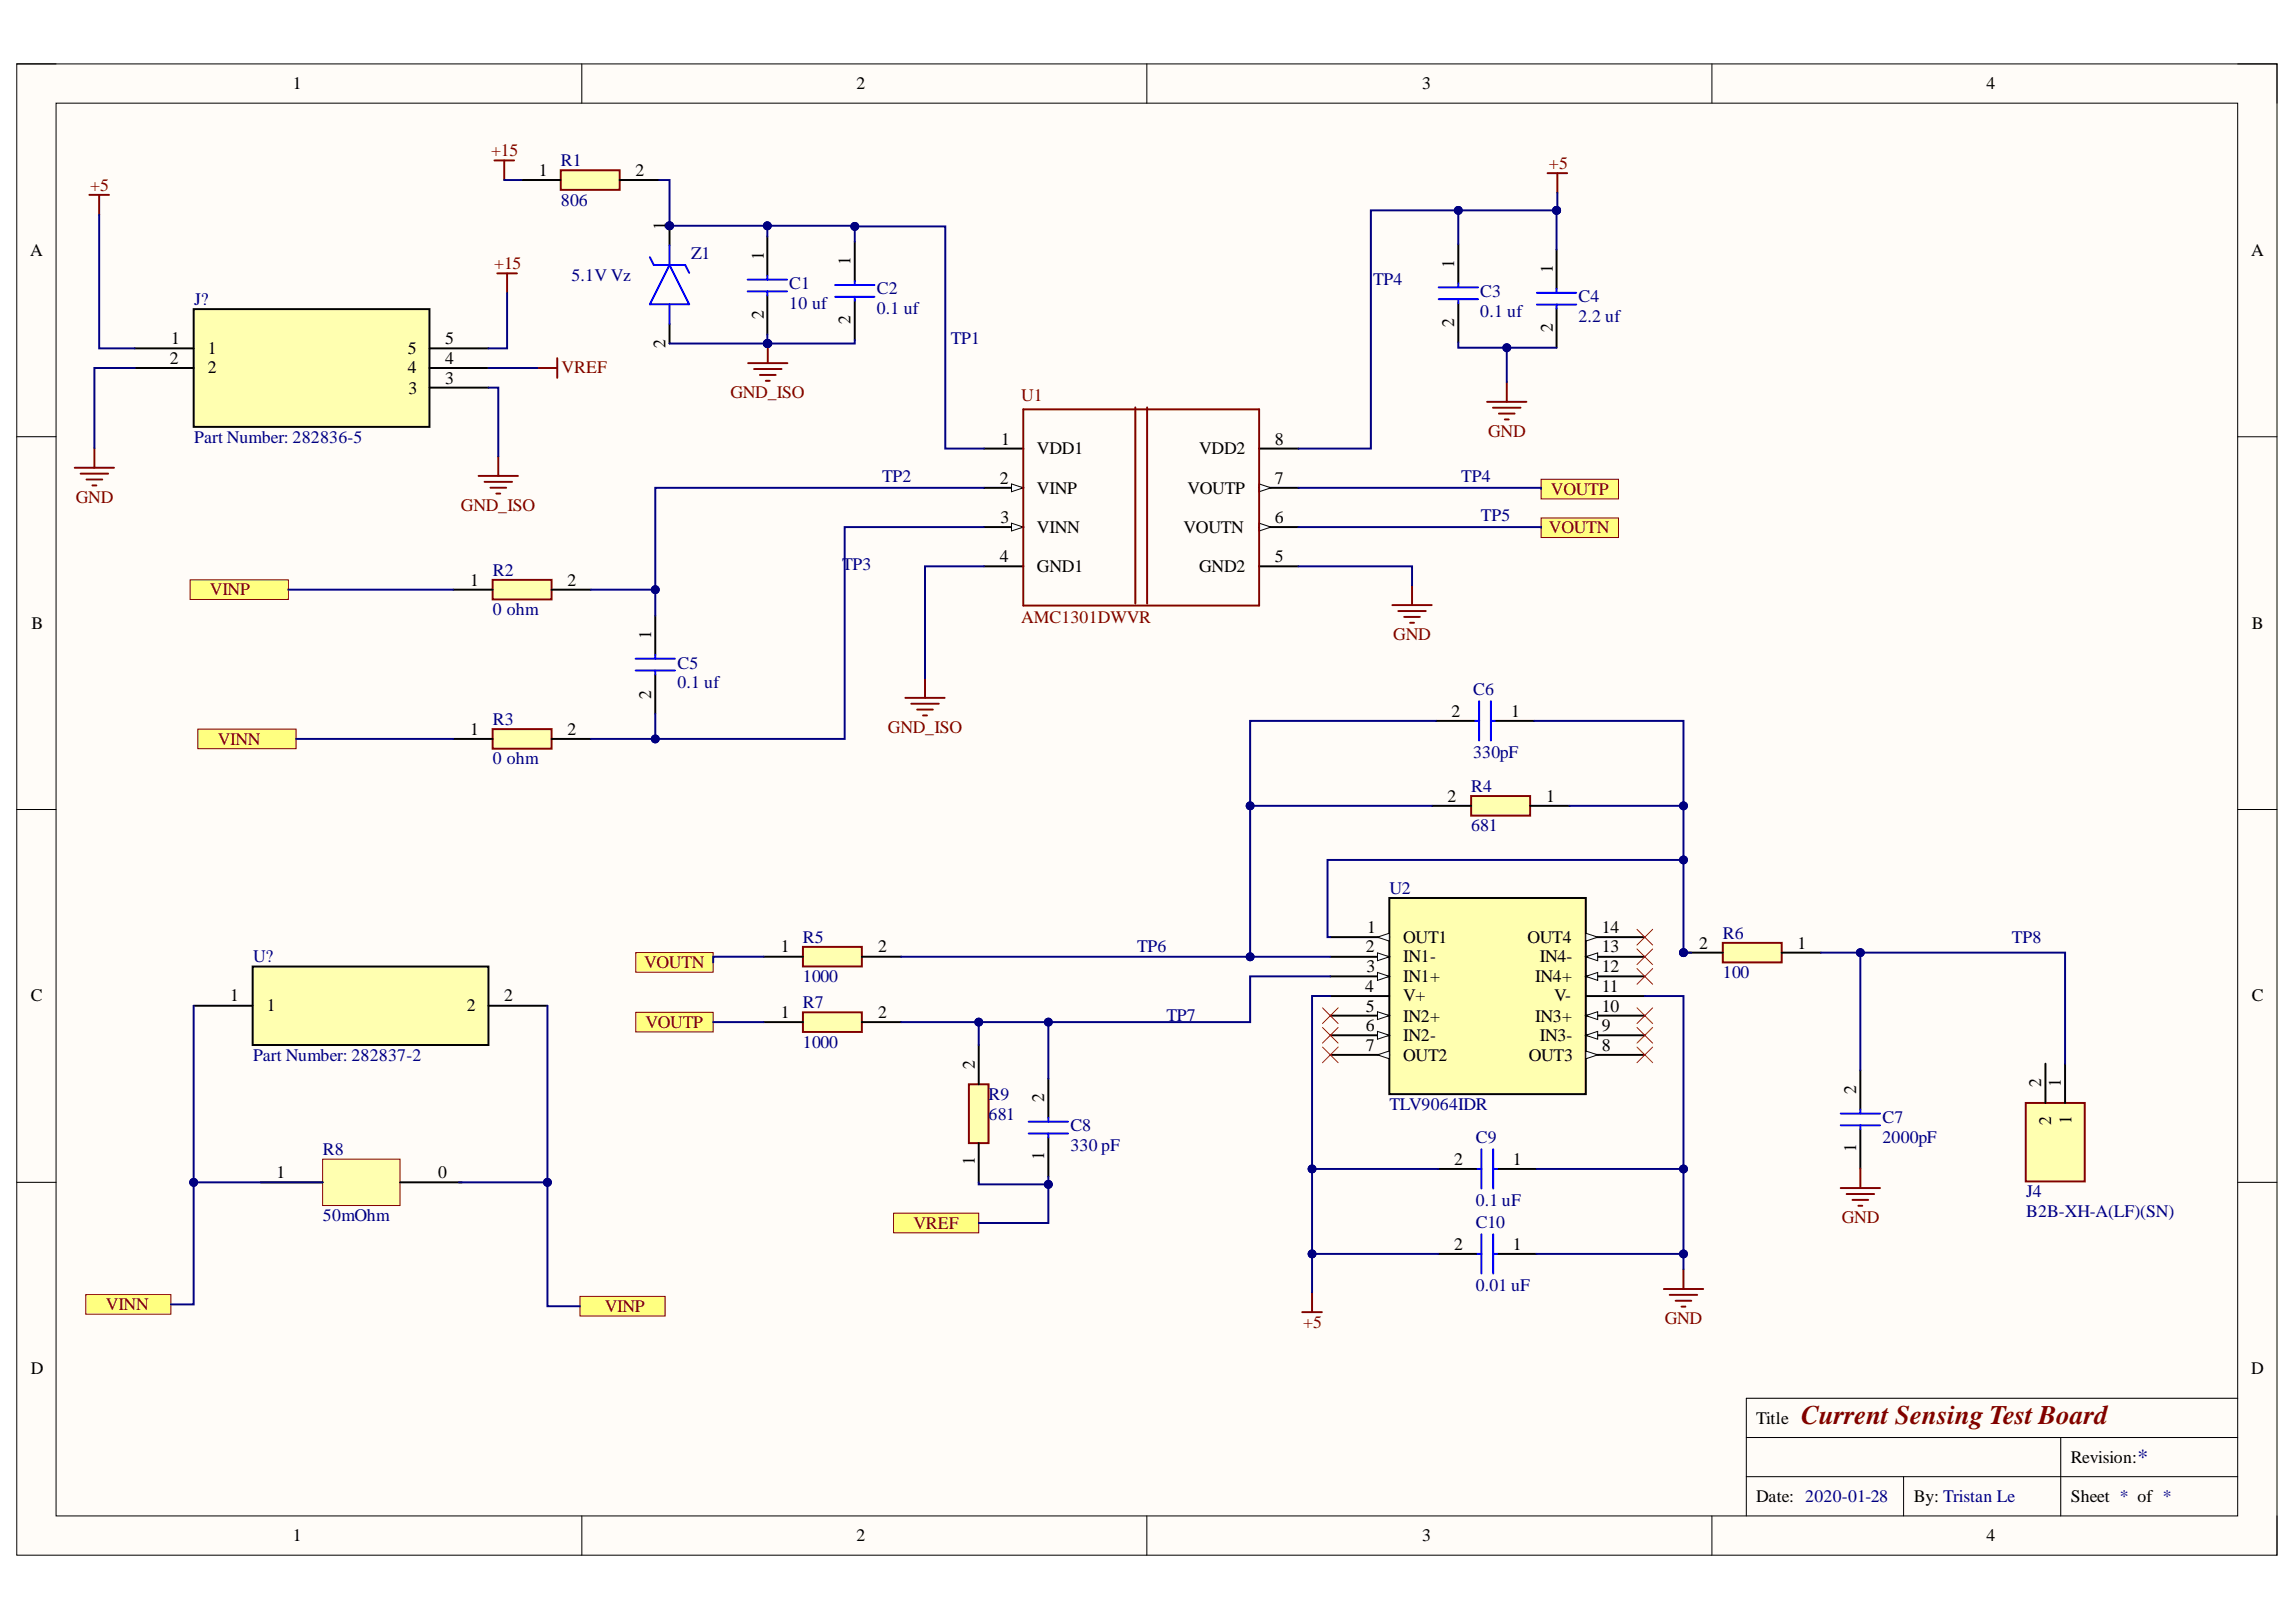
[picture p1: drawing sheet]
<svg xmlns="http://www.w3.org/2000/svg" width="297mm" height="210mm" viewBox="0 0 297 210" stroke-linecap="round" stroke-linejoin="round" font-family="sans-serif">
<defs><g id="words">
<text font-size="3.5" fill="#800000" x="233" y="184.3">Current Sensing Test Board</text>
<text font-size="2.8" fill="#000080" x="276.5" y="189.5">*</text>
<g font-size="2.3">
<text x="37.9" y="11.6">1</text>
<text x="110.8" y="11.6">2</text>
<text x="184" y="11.6">3</text>
<text x="257" y="11.6">4</text>
<text x="69.7" y="22.8">1</text>
<text x="82.2" y="22.8">2</text>
<text x="86.1" y="29.7" transform="rotate(-90 86.1 29.7)">1</text>
<text x="3.9" y="33.1">A</text>
<text x="98.8" y="33.6" transform="rotate(-90 98.8 33.6)">1</text>
<text x="110" y="34.3" transform="rotate(-90 110 34.3)">1</text>
<text x="188.1" y="34.6" transform="rotate(-90 188.1 34.6)">1</text>
<text x="200.9" y="35.3" transform="rotate(-90 200.9 35.3)">1</text>
<text x="291.2" y="33.1">A</text>
<text x="98.8" y="41.3" transform="rotate(-90 98.8 41.3)">2</text>
<text x="110" y="42" transform="rotate(-90 110 42)">2</text>
<text x="22" y="47.1">2</text>
<text x="22.2" y="44.5">1</text>
<text x="26.9" y="45.8">1</text>
<text x="52.8" y="45.8">5</text>
<text x="57.6" y="47.1">4</text>
<text x="57.6" y="44.5">5</text>
<text x="86.1" y="45" transform="rotate(-90 86.1 45)">2</text>
<text x="188.1" y="42.3" transform="rotate(-90 188.1 42.3)">2</text>
<text x="200.9" y="43" transform="rotate(-90 200.9 43)">2</text>
<text x="26.9" y="48.3">2</text>
<text x="52.8" y="48.3">4</text>
<text x="52.9" y="50.9">3</text>
<text x="57.6" y="49.7">3</text>
<text x="129.5" y="57.5">1</text>
<text x="134.2" y="58.8">VDD1</text>
<text x="155.1" y="58.8">VDD2</text>
<text x="164.9" y="57.5">8</text>
<text x="129.3" y="62.6">2</text>
<text x="134.2" y="63.9">VINP</text>
<text x="153.6" y="63.9">VOUTP</text>
<text x="164.9" y="62.6">7</text>
<text x="129.4" y="67.7">3</text>
<text x="134.2" y="68.9">VINN</text>
<text x="153.1" y="68.9">VOUTN</text>
<text x="164.9" y="67.7">6</text>
<text x="60.8" y="75.8">1</text>
<text x="73.4" y="75.8">2</text>
<text x="129.3" y="72.7">4</text>
<text x="134.2" y="74">GND1</text>
<text x="155.1" y="74">GND2</text>
<text x="164.9" y="72.7">5</text>
<text x="4.1" y="81.4">B</text>
<text x="84.3" y="82.7" transform="rotate(-90 84.3 82.7)">1</text>
<text x="291.3" y="81.4">B</text>
<text x="60.8" y="95.1">1</text>
<text x="73.4" y="95.1">2</text>
<text x="84.3" y="90.4" transform="rotate(-90 84.3 90.4)">2</text>
<text x="187.8" y="92.8">2</text>
<text x="195.5" y="92.8">1</text>
<text x="187.3" y="103.7">2</text>
<text x="200.1" y="103.7">1</text>
<text x="101" y="123.3">1</text>
<text x="113.6" y="123.3">2</text>
<text x="176.7" y="123.3">2</text>
<text x="176.8" y="125.8">3</text>
<text x="176.9" y="120.7">1</text>
<text x="181.5" y="122">OUT1</text>
<text x="181.5" y="124.5">IN1-</text>
<text x="197.6" y="122">OUT4</text>
<text x="199.2" y="124.5">IN4-</text>
<text x="207.2" y="125.8">12</text>
<text x="207.2" y="123.3">13</text>
<text x="207.2" y="120.7">14</text>
<text x="219.8" y="122.8">2</text>
<text x="232.5" y="122.8">1</text>
<text x="4" y="129.6">C</text>
<text x="29.8" y="129.6">1</text>
<text x="34.5" y="130.9">1</text>
<text x="60.4" y="130.9">2</text>
<text x="65.2" y="129.6">2</text>
<text x="101" y="131.7">1</text>
<text x="113.6" y="131.7">2</text>
<text x="176.6" y="128.3">4</text>
<text x="176.7" y="130.9">5</text>
<text x="181.5" y="127.1">IN1+</text>
<text x="181.5" y="129.6">V+</text>
<text x="198.6" y="127.1">IN4+</text>
<text x="201.1" y="129.6">V-</text>
<text x="207.2" y="130.9">10</text>
<text x="207.2" y="128.3">11</text>
<text x="291.3" y="129.6">C</text>
<text x="176.7" y="133.5">6</text>
<text x="176.7" y="136">7</text>
<text x="181.5" y="132.2">IN2+</text>
<text x="181.5" y="134.7">IN2-</text>
<text x="181.5" y="137.3">OUT2</text>
<text x="197.8" y="137.3">OUT3</text>
<text x="198.6" y="132.2">IN3+</text>
<text x="199.2" y="134.7">IN3-</text>
<text x="207.2" y="136">8</text>
<text x="207.2" y="133.5">9</text>
<text x="126.1" y="138.3" transform="rotate(-90 126.1 138.3)">2</text>
<text x="135.1" y="142.6" transform="rotate(-90 135.1 142.6)">2</text>
<text x="240.1" y="141.6" transform="rotate(-90 240.1 141.6)">2</text>
<text x="264.1" y="140.7" transform="rotate(-90 264.1 140.7)">2</text>
<text x="266.6" y="140.7" transform="rotate(-90 266.6 140.7)">1</text>
<text x="240.1" y="149" transform="rotate(-90 240.1 149)">1</text>
<text x="265.4" y="145.6" transform="rotate(-90 265.4 145.6)">2</text>
<text x="268" y="145.4" transform="rotate(-90 268 145.4)">1</text>
<text x="35.8" y="152.5">1</text>
<text x="56.7" y="152.5">0</text>
<text x="126.1" y="150.8" transform="rotate(-90 126.1 150.8)">1</text>
<text x="135.1" y="150.1" transform="rotate(-90 135.1 150.1)">1</text>
<text x="188.1" y="150.7">2</text>
<text x="195.7" y="150.7">1</text>
<text x="188.1" y="161.7">2</text>
<text x="195.7" y="161.7">1</text>
<text x="4" y="177.8">D</text>
<text x="291.2" y="177.8">D</text>
<text x="227.2" y="184.3">Title</text>
<text x="267.9" y="189.3">Revision:</text>
<text x="227.2" y="194.4">Date: 2020-01-28</text>
<text x="247.6" y="194.4">By: Tristan Le</text>
<text x="267.9" y="194.4">Sheet * of *</text>
<text x="37.9" y="199.5">1</text>
<text x="110.8" y="199.5">2</text>
<text x="184" y="199.5">3</text>
<text x="257" y="199.5">4</text>
</g>
<g font-size="2.3" fill="#800000">
<text x="63.5" y="20.2">+15</text>
<text x="200.4" y="21.9">+5</text>
<text x="11.7" y="24.7">+5</text>
<text x="63.9" y="34.8">+15</text>
<text x="72.7" y="48.3">VREF</text>
<text x="94.5" y="51.5">GND_ISO</text>
<text x="132.1" y="52">U1</text>
<text x="192.5" y="56.5">GND</text>
<text x="9.8" y="65.1">GND</text>
<text x="200.6" y="64">VOUTP</text>
<text x="59.6" y="66.2">GND_ISO</text>
<text x="200.4" y="69">VOUTN</text>
<text x="27.2" y="77">VINP</text>
<text x="132.1" y="80.6">AMC1301DWVR</text>
<text x="180.3" y="82.9">GND</text>
<text x="114.9" y="94.9">GND_ISO</text>
<text x="28.2" y="96.4">VINN</text>
<text x="83.3" y="125.3">VOUTN</text>
<text x="83.5" y="133">VOUTP</text>
<text x="118.2" y="159">VREF</text>
<text x="238.3" y="158.3">GND</text>
<text x="13.7" y="169.6">VINN</text>
<text x="78.2" y="169.8">VINP</text>
<text x="168.6" y="171.8">+5</text>
<text x="215.4" y="171.3">GND</text>
</g>
<g font-size="2.3" fill="#000080">
<text x="72.6" y="21.5">R1</text>
<text x="72.6" y="26.6">806</text>
<text x="89.4" y="33.5">Z1</text>
<text x="25.1" y="39.5">J?</text>
<text x="73.9" y="36.3">5.1V Vz</text>
<text x="102.1" y="37.4">C1</text>
<text x="102.1" y="40">10 uf</text>
<text x="113.4" y="38.1">C2</text>
<text x="113.4" y="40.6">0.1 uf</text>
<text x="177.6" y="36.9">TP4</text>
<text x="191.5" y="38.4">C3</text>
<text x="191.5" y="41">0.1 uf</text>
<text x="204.2" y="39.1">C4</text>
<text x="204.2" y="41.7">2.2 uf</text>
<text x="123" y="44.5">TP1</text>
<text x="25.1" y="57.3">Part Number: 282836-5</text>
<text x="114.1" y="62.3">TP2</text>
<text x="189.1" y="62.3">TP4</text>
<text x="191.6" y="67.4">TP5</text>
<text x="63.8" y="74.5">R2</text>
<text x="109" y="73.8">TP3</text>
<text x="63.8" y="79.6">0 ohm</text>
<text x="87.6" y="86.5">C5</text>
<text x="87.6" y="89">0.1 uf</text>
<text x="190.6" y="90">C6</text>
<text x="63.8" y="93.9">R3</text>
<text x="63.8" y="98.9">0 ohm</text>
<text x="190.6" y="98.1">330pF</text>
<text x="190.3" y="102.5">R4</text>
<text x="190.3" y="107.5">681</text>
<text x="179.8" y="115.7">U2</text>
<text x="32.7" y="124.5">U?</text>
<text x="103.9" y="122">R5</text>
<text x="147.1" y="123.3">TP6</text>
<text x="222.9" y="121.5">R6</text>
<text x="260.3" y="122">TP8</text>
<text x="103.9" y="127.1">1000</text>
<text x="103.9" y="130.4">R7</text>
<text x="222.9" y="126.6">100</text>
<text x="32.7" y="137.3">Part Number: 282837-2</text>
<text x="103.9" y="135.6">1000</text>
<text x="150.9" y="132.1">TP7</text>
<text x="127.9" y="142.4">R9</text>
<text x="179.8" y="143.6">TLV9064IDR</text>
<text x="41.8" y="149.4">R8</text>
<text x="127.9" y="144.9">681</text>
<text x="138.5" y="146.4">C8</text>
<text x="138.5" y="148.9">330 pF</text>
<text x="190.9" y="147.9">C9</text>
<text x="243.5" y="145.3">C7</text>
<text x="243.5" y="147.9">2000pF</text>
<text x="262.1" y="154.9">J4</text>
<text x="41.8" y="158">50mOhm</text>
<text x="190.9" y="156">0.1 uF</text>
<text x="190.9" y="158.9">C10</text>
<text x="262.1" y="157.5">B2B-XH-A(LF)(SN)</text>
<text x="190.9" y="167.1">0.01 uF</text>
</g>
</g></defs>
<path d="M2.2 8.3h292.4v193h-292.4z" fill-rule="evenodd" fill="#fffcf8"/>
<path d="M2.2 8.3h292.4v193h-292.4z" fill="none" stroke="#000" stroke-width=".13"/>
<path d="M7.3 13.4h282.2v182.8h-282.2z" fill-rule="evenodd" fill="#fffcf8"/>
<g fill="none" stroke="#000" stroke-width=".13">
<path d="M2.2 8.3h5.1M7.3 13.4h282.2v182.8h-282.2zM75.3 8.3v5M148.4 8.3v5M221.5 8.3v5.1M289.5 8.3h5.1v5.1M2.2 56.5h5.1M289.5 56.5h5.1M2.2 104.8h5.1M289.5 104.8h5.1M2.2 153h5.1M289.5 153h5.1"/>
<path d="M75.3 196.2v5.1M148.4 196.2v5.1M221.5 196.2v5.1M225.9 186h63.6M225.9 191.1h63.6M246.3 191.1v5.1M266.6 186v10.2M289.5 180.9h-63.6v15.3M294.6 196.2v5.1"/>
</g>
<path d="M200.2 22.4h2.5M201.5 22.4v2.6" fill="none" stroke="#800000" stroke-width=".25"/>
<circle cx="86.6" cy="29.2" r=".51" fill="#000080"/>
<circle cx="86.6" cy="29.2" r=".51" fill="none" stroke="#000080" stroke-width=".13"/>
<path d="M86.6 29.2v2.6" fill="none" stroke="#000" stroke-width=".25"/>
<circle cx="86.6" cy="29.2" r=".51" fill="#000080"/>
<circle cx="86.6" cy="29.2" r=".51" fill="none" stroke="#000080" stroke-width=".13"/>
<path d="M86.6 41.9v2.6" fill="none" stroke="#000" stroke-width=".25"/>
<path d="M84.1 33.3l.5 1h4l.6 1M86.6 34.3l2.6 5.1h-5.1zM86.6 31.8v2.5M86.6 39.4v2.5" fill="none" stroke="#00f" stroke-width=".25"/>
<g fill="none" stroke="#800000" stroke-width=".25">
<path d="M96.8 47h5.1M97.6 47.8h3.5M98.3 48.5h2M99.1 49.3h.5M99.3 44.5v2.5M180.1 78.3h5.1M180.9 79.1h3.6M181.7 79.8h2M182.7 75.8v2.5M117.1 90.3h5.1M117.9 91.1h3.6M118.7 91.8h2"/>
<path d="M119.4 92.6h.5M119.7 87.8v2.5M182.4 80.6h.5"/>
</g>
<circle cx="99.3" cy="44.5" r=".51" fill="#000080"/>
<circle cx="99.3" cy="44.5" r=".51" fill="none" stroke="#000080" stroke-width=".13"/>
<path d="M24.6 75h12.7v2.6h-12.7z" fill-rule="evenodd" fill="#ffff80"/>
<path d="M24.6 75h12.7v2.6h-12.7z" fill="none" stroke="#800000" stroke-width=".13"/>
<path d="M25.6 94.4h12.7v2.5h-12.7z" fill-rule="evenodd" fill="#ffff80"/>
<path d="M25.6 94.4h12.7v2.5h-12.7z" fill="none" stroke="#800000" stroke-width=".13"/>
<path d="M63.7 94.4h7.7v2.5h-7.7z" fill-rule="evenodd" fill="#ffffb0"/>
<path d="M63.7 94.4h7.7v2.5h-7.7z" fill="none" stroke="#800000" stroke-width=".25"/>
<path d="M58.6 95.6h5.1M71.4 95.6h5" fill="none" stroke="#000" stroke-width=".25"/>
<path d="M63.7 75h7.7v2.6h-7.7z" fill-rule="evenodd" fill="#ffffb0"/>
<path d="M192.4 52h5.1M193.1 52.8h3.6M193.9 53.5h2M194.7 54.3h.5M194.9 49.5v2.5M63.7 75h7.7v2.6h-7.7z" fill="none" stroke="#800000" stroke-width=".25"/>
<path d="M58.6 76.3h5.1M71.4 76.3h5" fill="none" stroke="#000" stroke-width=".25"/>
<path d="M75 167.8h11v2.5h-11z" fill-rule="evenodd" fill="#ffff80"/>
<path d="M75 167.8h11v2.5h-11z" fill="none" stroke="#800000" stroke-width=".13"/>
<path d="M11.1 167.5h11v2.6h-11z" fill-rule="evenodd" fill="#ffff80"/>
<path d="M11.1 167.5h11v2.6h-11z" fill="none" stroke="#800000" stroke-width=".13"/>
<path d="M110.6 31.3v5.1M110.6 38.9v5.1M188.7 31.6v5.1M188.7 39.2v5.1M201.4 32.3v5.1M201.4 39.9v5.1M127.3 58.1h5.1M127.3 63.1h5.1" fill="none" stroke="#000" stroke-width=".25"/>
<path d="M108 36.9h5.1M108 38.4h5.1M110.6 36.4v.5M110.6 38.4v.5M186.1 37.2h5.1M186.1 38.7h5.1M188.7 36.7v.5M188.7 38.7v.5M198.8 37.9h5.1M198.8 39.4h5.1M201.4 37.4v.5M201.4 39.4v.5" fill="none" stroke="#00f" stroke-width=".25"/>
<path d="M130.9 62.6l1.5 .5-1.5 .5z" fill="#f8fcff"/>
<path d="M130.9 62.6l1.5 .5-1.5 .5z" fill="none" stroke="#000" stroke-width=".13"/>
<path d="M127.3 68.2h5.1" fill="none" stroke="#000" stroke-width=".25"/>
<path d="M130.9 67.7l1.5 .5-1.5 .5z" fill="#f8fcff"/>
<path d="M130.9 67.7l1.5 .5-1.5 .5z" fill="none" stroke="#000" stroke-width=".13"/>
<path d="M127.3 73.3h5.1M162.9 73.3h5.1M162.9 68.2h5.1" fill="none" stroke="#000" stroke-width=".25"/>
<path d="M162.9 67.7l1.5 .5-1.5 .5z" fill="#f8fcff"/>
<path d="M162.9 67.7l1.5 .5-1.5 .5z" fill="none" stroke="#000" stroke-width=".13"/>
<path d="M162.9 63.1h5.1" fill="none" stroke="#000" stroke-width=".25"/>
<path d="M162.9 62.6l1.5 .5-1.5 .5z" fill="#f8fcff"/>
<path d="M162.9 62.6l1.5 .5-1.5 .5z" fill="none" stroke="#000" stroke-width=".13"/>
<path d="M162.9 58.1h5.1" fill="none" stroke="#000" stroke-width=".25"/>
<path d="M11.6 25.2h2.5M12.8 25.2v2.6M64.3 35.4h2.6M65.6 35.4v2.5M12.2 58v2.5M132.4 53h30.5v25.4h-30.5zM146.9 52.7v25.4M148.4 52.7v25.4M9.7 60.5h5.1M10.4 61.3h3.6M11.2 62.1h2M12 62.8h.5" fill="none" stroke="#800000" stroke-width=".25"/>
<path d="M179.7 116.2h25.5v25.4h-25.5z" fill-rule="evenodd" fill="#ffffb0"/>
<path d="M179.7 116.2h25.5v25.4h-25.5zM172.1 121.3h7.6" fill="none" stroke="#000" stroke-width=".25"/>
<path d="M178.2 121.3l1.5-.5v1z" fill="#f8fcff"/>
<path d="M178.2 121.3l1.5-.5v1z" fill="none" stroke="#000" stroke-width=".13"/>
<path d="M172.1 123.8h7.6" fill="none" stroke="#000" stroke-width=".25"/>
<path d="M178.2 123.3l1.5 .5-1.5 .5z" fill="#f8fcff"/>
<path d="M178.2 123.3l1.5 .5-1.5 .5z" fill="none" stroke="#000" stroke-width=".13"/>
<path d="M172.1 126.4h7.6" fill="none" stroke="#000" stroke-width=".25"/>
<path d="M178.2 125.8l1.5 .6-1.5 .5z" fill="#f8fcff"/>
<path d="M178.2 125.8l1.5 .6-1.5 .5z" fill="none" stroke="#000" stroke-width=".13"/>
<path d="M172.1 128.9h7.6M172.1 131.4h7.6" fill="none" stroke="#000" stroke-width=".25"/>
<path d="M178.2 130.9l1.5 .5-1.5 .5z" fill="#f8fcff"/>
<path d="M178.2 130.9l1.5 .5-1.5 .5z" fill="none" stroke="#000" stroke-width=".13"/>
<path d="M172.1 134h7.6" fill="none" stroke="#000" stroke-width=".25"/>
<path d="M178.2 133.5l1.5 .5-1.5 .5z" fill="#f8fcff"/>
<path d="M178.2 133.5l1.5 .5-1.5 .5z" fill="none" stroke="#000" stroke-width=".13"/>
<path d="M172.1 136.5h7.6" fill="none" stroke="#000" stroke-width=".25"/>
<path d="M178.2 136.5l1.5-.5v1z" fill="#f8fcff"/>
<path d="M178.2 136.5l1.5-.5v1z" fill="none" stroke="#000" stroke-width=".13"/>
<path d="M205.2 136.5h7.6" fill="none" stroke="#000" stroke-width=".25"/>
<path d="M205.2 136l1.5 .5-1.5 .5z" fill="#f8fcff"/>
<path d="M205.2 136l1.5 .5-1.5 .5z" fill="none" stroke="#000" stroke-width=".13"/>
<path d="M205.2 134h7.6" fill="none" stroke="#000" stroke-width=".25"/>
<path d="M205.2 134l1.5-.5v1z" fill="#f8fcff"/>
<path d="M205.2 134l1.5-.5v1z" fill="none" stroke="#000" stroke-width=".13"/>
<path d="M205.2 131.4h7.6" fill="none" stroke="#000" stroke-width=".25"/>
<path d="M205.2 131.4l1.5-.5v1z" fill="#f8fcff"/>
<path d="M205.2 131.4l1.5-.5v1z" fill="none" stroke="#000" stroke-width=".13"/>
<path d="M205.2 128.9h7.6M205.2 126.4h7.6" fill="none" stroke="#000" stroke-width=".25"/>
<path d="M205.2 126.4l1.5-.6v1.1z" fill="#f8fcff"/>
<path d="M205.2 126.4l1.5-.6v1.1z" fill="none" stroke="#000" stroke-width=".13"/>
<path d="M205.2 123.8h7.6" fill="none" stroke="#000" stroke-width=".25"/>
<path d="M205.2 123.8l1.5-.5v1z" fill="#f8fcff"/>
<path d="M205.2 123.8l1.5-.5v1z" fill="none" stroke="#000" stroke-width=".13"/>
<path d="M205.2 121.3h7.6" fill="none" stroke="#000" stroke-width=".25"/>
<path d="M205.2 120.8l1.5 .5-1.5 .5z" fill="#f8fcff"/>
<path d="M205.2 120.8l1.5 .5-1.5 .5z" fill="none" stroke="#000" stroke-width=".13"/>
<path d="M82.3 123.3h10v2.5h-10z" fill-rule="evenodd" fill="#ffff80"/>
<path d="M82.3 123.3h10v2.5h-10z" fill="none" stroke="#800000" stroke-width=".13"/>
<path d="M82.3 131h10v2.5h-10z" fill-rule="evenodd" fill="#ffff80"/>
<path d="M82.3 131h10v2.5h-10z" fill="none" stroke="#800000" stroke-width=".13"/>
<path d="M185.8 93.3h5M193.4 93.3h5.1M135.6 139.6v5M240.7 138.5v5.1M135.6 147.2v5.1M240.7 146.1v5.1" fill="none" stroke="#000" stroke-width=".25"/>
<path d="M190.8 93.3h.6M191.4 90.7v5.1M192.9 90.7v5.1M192.9 93.3h.5M133.1 146.7h5.1M133.1 145.2h5.1M135.6 144.6v.6M135.6 146.7v.5M238.1 145.6h5.1M238.1 144.1h5.1M240.7 143.6v.5M240.7 145.6v.5" fill="none" stroke="#00f" stroke-width=".25"/>
<path d="M238.1 153.7h5.1M238.9 154.5h3.6M239.7 155.3h2M240.4 156h.5M240.7 151.2v2.5" fill="none" stroke="#800000" stroke-width=".25"/>
<path d="M115.6 157h11v2.5h-11z" fill-rule="evenodd" fill="#ffff80"/>
<path d="M115.6 157h11v2.5h-11z" fill="none" stroke="#800000" stroke-width=".13"/>
<path d="M64 20.8h2.5M65.2 20.8v2.5M168.5 169.8h2.5M169.7 167.3v2.5M215.3 166.8h5M216 167.6h3.6M216.8 168.3h2M217.5 169.1h.5M217.8 164.3v2.5" fill="none" stroke="#800000" stroke-width=".25"/>
<path d="M186.1 151.3h5M193.7 151.3h5.1M186.1 162.3h5M193.7 162.3h5.1" fill="none" stroke="#000" stroke-width=".25"/>
<path d="M191.1 151.3h.6M191.7 148.7v5.1M191.7 159.7v5.1M193.2 148.7v5.1M193.2 159.7v5.1M193.2 151.3h.5M191.1 162.3h.6M193.2 162.3h.5" fill="none" stroke="#00f" stroke-width=".25"/>
<path d="M72.5 22h7.7v2.6h-7.7z" fill-rule="evenodd" fill="#ffffb0"/>
<path d="M72.5 22h7.7v2.6h-7.7z" fill="none" stroke="#800000" stroke-width=".25"/>
<path d="M67.5 23.3h5M80.2 23.3h5.1" fill="none" stroke="#000" stroke-width=".25"/>
<path d="M199.4 67h10v2.6h-10z" fill-rule="evenodd" fill="#ffff80"/>
<path d="M199.4 67h10v2.6h-10z" fill="none" stroke="#800000" stroke-width=".13"/>
<path d="M199.4 62h10v2.6h-10z" fill-rule="evenodd" fill="#ffff80"/>
<path d="M199.4 62h10v2.6h-10z" fill="none" stroke="#800000" stroke-width=".13"/>
<path d="M262.1 142.7h7.6v10.2h-7.6z" fill-rule="evenodd" fill="#ffffb0"/>
<path d="M262.1 142.7h7.6v10.2h-7.6z" fill="none" stroke="#800000" stroke-width=".25"/>
<path d="M264.6 137.7v5M267.2 137.7v5" fill="none" stroke="#000" stroke-width=".25"/>
<path d="M103.9 122.5h7.6v2.6h-7.6z" fill-rule="evenodd" fill="#ffffb0"/>
<path d="M103.9 122.5h7.6v2.6h-7.6z" fill="none" stroke="#800000" stroke-width=".25"/>
<path d="M98.8 123.8h5.1M111.5 123.8h5.1" fill="none" stroke="#000" stroke-width=".25"/>
<path d="M125.3 140.3h2.6v7.6h-2.6z" fill-rule="evenodd" fill="#ffffb0"/>
<path d="M125.3 140.3h2.6v7.6h-2.6z" fill="none" stroke="#800000" stroke-width=".25"/>
<path d="M126.6 135.2v5.1M126.6 147.9v5.1" fill="none" stroke="#000" stroke-width=".25"/>
<path d="M190.3 103h7.7v2.6h-7.7z" fill-rule="evenodd" fill="#ffffb0"/>
<path d="M190.3 103h7.7v2.6h-7.7z" fill="none" stroke="#800000" stroke-width=".25"/>
<path d="M185.2 104.3h5.1M198 104.3h5" fill="none" stroke="#000" stroke-width=".25"/>
<circle cx="217.8" cy="123.3" r=".51" fill="#000080"/>
<circle cx="217.8" cy="123.3" r=".51" fill="none" stroke="#000080" stroke-width=".13"/>
<path d="M222.9 122h7.6v2.5h-7.6z" fill-rule="evenodd" fill="#ffffb0"/>
<path d="M222.9 122h7.6v2.5h-7.6z" fill="none" stroke="#800000" stroke-width=".25"/>
<path d="M217.8 123.3h5.1M230.5 123.3h5.1" fill="none" stroke="#000" stroke-width=".25"/>
<circle cx="217.8" cy="123.3" r=".51" fill="#000080"/>
<circle cx="217.8" cy="123.3" r=".51" fill="none" stroke="#000080" stroke-width=".13"/>
<path d="M41.7 150h10.1v6h-10.1z" fill-rule="evenodd" fill="#ffffb0"/>
<path d="M41.7 150h10.1v6h-10.1z" fill="none" stroke="#800000" stroke-width=".13"/>
<path d="M33.7 153h8M51.8 153h8" fill="none" stroke="#000" stroke-width=".25"/>
<path d="M103.9 131h7.6v2.5h-7.6z" fill-rule="evenodd" fill="#ffffb0"/>
<path d="M103.9 131h7.6v2.5h-7.6z" fill="none" stroke="#800000" stroke-width=".25"/>
<path d="M99.3 30.6v5.1M99.3 38.2v5.1M84.8 79.7v5M84.8 87.3v5.1M98.8 132.3h5.1M111.5 132.3h5.1" fill="none" stroke="#000" stroke-width=".25"/>
<g fill="none" stroke="#f00" stroke-width=".13">
<path d="M171.1 130.4l2 2.1M171.1 133l2 2M171.1 135.5l2 2M173.1 130.4l-2 2.1M173.1 133l-2 2M173.1 135.5l-2 2M211.8 120.3l2 2M211.8 122.8l2 2M211.8 125.3l2 2.1M211.8 130.4l2 2.1M211.8 133l2 2M211.8 135.5l2 2"/>
<path d="M213.8 120.3l-2 2M213.8 122.8l-2 2M213.8 125.3l-2 2.1M213.8 130.4l-2 2.1M213.8 133l-2 2M213.8 135.5l-2 2"/>
</g>
<path d="M96.7 36.2h5.1M96.7 37.7h5.1M99.3 35.7v.5M99.3 37.7v.5M82.2 85.2h5.1M82.2 86.8h5.1M84.8 84.7v.5M84.8 86.8v.5" fill="none" stroke="#00f" stroke-width=".25"/>
<path d="M32.7 125.1h30.5v10.1h-30.5z" fill-rule="evenodd" fill="#ffffb0"/>
<path d="M25.1 130.2h7.6M32.7 125.1h30.5v10.1h-30.5zM63.2 130.2h7.6" fill="none" stroke="#000" stroke-width=".25"/>
<path d="M69.5 47.6h2.6M72.1 46.4v2.5" fill="none" stroke="#800000" stroke-width=".25"/>
<path d="M25.1 40h30.5v15.2h-30.5z" fill-rule="evenodd" fill="#ffffb0"/>
<path d="M17.4 45.1h7.7M17.4 47.6h7.7M25.1 40h30.5v15.2h-30.5zM55.6 45.1h7.6M55.6 47.6h7.6M55.6 50.2h7.6" fill="none" stroke="#000" stroke-width=".25"/>
<path d="M64.5 59.1v2.5M61.9 61.6h5.1M62.7 62.4h3.5M63.4 63.1h2.1M64.2 63.9h.5" fill="none" stroke="#800000" stroke-width=".25"/>
<path d="M86.6 44.5h12.7M127.3 73.3h-7.6v14.5M168 73.3h14.7v2.5M38.3 95.6h20.3" fill="none" stroke="#000080" stroke-width=".25"/>
<circle cx="99.3" cy="44.5" r=".51" fill="#000080"/>
<circle cx="99.3" cy="44.5" r=".51" fill="none" stroke="#000080" stroke-width=".13"/>
<path d="M99.3 29.2v1.4" fill="none" stroke="#000080" stroke-width=".25"/>
<circle cx="99.3" cy="29.2" r=".51" fill="#000080"/>
<circle cx="99.3" cy="29.2" r=".51" fill="none" stroke="#000080" stroke-width=".13"/>
<path d="M84.8 92.4v3.2" fill="none" stroke="#000080" stroke-width=".25"/>
<circle cx="84.8" cy="95.6" r=".51" fill="#000080"/>
<circle cx="84.8" cy="95.6" r=".51" fill="none" stroke="#000080" stroke-width=".13"/>
<path d="M172.1 121.3h-.4v-10h46.1v12h1" fill="none" stroke="#000080" stroke-width=".25"/>
<circle cx="217.8" cy="111.3" r=".51" fill="#000080"/>
<circle cx="217.8" cy="111.3" r=".51" fill="none" stroke="#000080" stroke-width=".13"/>
<circle cx="217.8" cy="123.3" r=".51" fill="#000080"/>
<circle cx="217.8" cy="123.3" r=".51" fill="none" stroke="#000080" stroke-width=".13"/>
<path d="M169.7 151.3h16.4" fill="none" stroke="#000080" stroke-width=".25"/>
<circle cx="169.7" cy="151.3" r=".51" fill="#000080"/>
<circle cx="169.7" cy="151.3" r=".51" fill="none" stroke="#000080" stroke-width=".13"/>
<path d="M212.8 128.9h5v22.4" fill="none" stroke="#000080" stroke-width=".25"/>
<circle cx="217.8" cy="151.3" r=".51" fill="#000080"/>
<circle cx="217.8" cy="151.3" r=".51" fill="none" stroke="#000080" stroke-width=".13"/>
<path d="M169.7 162.3h16.4" fill="none" stroke="#000080" stroke-width=".25"/>
<circle cx="169.7" cy="162.3" r=".51" fill="#000080"/>
<circle cx="169.7" cy="162.3" r=".51" fill="none" stroke="#000080" stroke-width=".13"/>
<path d="M198.8 162.3h19" fill="none" stroke="#000080" stroke-width=".25"/>
<circle cx="217.8" cy="162.3" r=".51" fill="#000080"/>
<circle cx="217.8" cy="162.3" r=".51" fill="none" stroke="#000080" stroke-width=".13"/>
<path d="M135.6 132.3v7.3" fill="none" stroke="#000080" stroke-width=".25"/>
<circle cx="135.6" cy="132.3" r=".51" fill="#000080"/>
<circle cx="135.6" cy="132.3" r=".51" fill="none" stroke="#000080" stroke-width=".13"/>
<path d="M110.6 29.3v2" fill="none" stroke="#000080" stroke-width=".25"/>
<circle cx="110.6" cy="29.3" r=".51" fill="#000080"/>
<circle cx="110.6" cy="29.3" r=".51" fill="none" stroke="#000080" stroke-width=".13"/>
<path d="M65.2 23.3h2.3M127.3 68.2h-18v27.4h-32.9" fill="none" stroke="#000080" stroke-width=".25"/>
<circle cx="84.8" cy="95.6" r=".51" fill="#000080"/>
<circle cx="84.8" cy="95.6" r=".51" fill="none" stroke="#000080" stroke-width=".13"/>
<path d="M37.3 76.3h21.3M172.1 128.9h-2.4v38.4" fill="none" stroke="#000080" stroke-width=".25"/>
<circle cx="169.7" cy="151.3" r=".51" fill="#000080"/>
<circle cx="169.7" cy="151.3" r=".51" fill="none" stroke="#000080" stroke-width=".13"/>
<circle cx="169.7" cy="162.3" r=".51" fill="#000080"/>
<circle cx="169.7" cy="162.3" r=".51" fill="none" stroke="#000080" stroke-width=".13"/>
<path d="M198.8 151.3h19v13" fill="none" stroke="#000080" stroke-width=".25"/>
<circle cx="217.8" cy="151.3" r=".51" fill="#000080"/>
<circle cx="217.8" cy="151.3" r=".51" fill="none" stroke="#000080" stroke-width=".13"/>
<circle cx="217.8" cy="162.3" r=".51" fill="#000080"/>
<circle cx="217.8" cy="162.3" r=".51" fill="none" stroke="#000080" stroke-width=".13"/>
<path d="M135.6 152.3v1h-9v-.3" fill="none" stroke="#000080" stroke-width=".25"/>
<circle cx="135.6" cy="153.3" r=".51" fill="#000080"/>
<circle cx="135.6" cy="153.3" r=".51" fill="none" stroke="#000080" stroke-width=".13"/>
<path d="M135.6 153.3v5h-9" fill="none" stroke="#000080" stroke-width=".25"/>
<circle cx="135.6" cy="153.3" r=".51" fill="#000080"/>
<circle cx="135.6" cy="153.3" r=".51" fill="none" stroke="#000080" stroke-width=".13"/>
<path d="M198.5 93.3h19.3v11h-14.8" fill="none" stroke="#000080" stroke-width=".25"/>
<circle cx="217.8" cy="104.3" r=".51" fill="#000080"/>
<circle cx="217.8" cy="104.3" r=".51" fill="none" stroke="#000080" stroke-width=".13"/>
<path d="M217.8 104.3v7" fill="none" stroke="#000080" stroke-width=".25"/>
<circle cx="217.8" cy="111.3" r=".51" fill="#000080"/>
<circle cx="217.8" cy="111.3" r=".51" fill="none" stroke="#000080" stroke-width=".13"/>
<circle cx="217.8" cy="104.3" r=".51" fill="#000080"/>
<circle cx="217.8" cy="104.3" r=".51" fill="none" stroke="#000080" stroke-width=".13"/>
<path d="M185.8 93.3h-24.1v11h23.5" fill="none" stroke="#000080" stroke-width=".25"/>
<circle cx="161.7" cy="104.3" r=".51" fill="#000080"/>
<circle cx="161.7" cy="104.3" r=".51" fill="none" stroke="#000080" stroke-width=".13"/>
<path d="M85.3 23.3h1.3v5.9l35.7 .1v28.8h5" fill="none" stroke="#000080" stroke-width=".25"/>
<circle cx="86.6" cy="29.2" r=".51" fill="#000080"/>
<circle cx="86.6" cy="29.2" r=".51" fill="none" stroke="#000080" stroke-width=".13"/>
<circle cx="99.3" cy="29.2" r=".51" fill="#000080"/>
<circle cx="99.3" cy="29.2" r=".51" fill="none" stroke="#000080" stroke-width=".13"/>
<circle cx="110.6" cy="29.3" r=".51" fill="#000080"/>
<circle cx="110.6" cy="29.3" r=".51" fill="none" stroke="#000080" stroke-width=".13"/>
<path d="M168 63.1h31.4v.2M168 68.2h31.4v.1M172.1 126.4h-10.4v5.9h-35.1v2.9" fill="none" stroke="#000080" stroke-width=".25"/>
<circle cx="126.6" cy="132.3" r=".51" fill="#000080"/>
<circle cx="126.6" cy="132.3" r=".51" fill="none" stroke="#000080" stroke-width=".13"/>
<circle cx="135.6" cy="132.3" r=".51" fill="#000080"/>
<circle cx="135.6" cy="132.3" r=".51" fill="none" stroke="#000080" stroke-width=".13"/>
<path d="M116.6 132.3h10" fill="none" stroke="#000080" stroke-width=".25"/>
<circle cx="126.6" cy="132.3" r=".51" fill="#000080"/>
<circle cx="126.6" cy="132.3" r=".51" fill="none" stroke="#000080" stroke-width=".13"/>
<path d="M99.3 43.3v1.2M92.3 132.3h6.5" fill="none" stroke="#000080" stroke-width=".25"/>
<circle cx="99.3" cy="44.5" r=".51" fill="#000080"/>
<circle cx="99.3" cy="44.5" r=".51" fill="none" stroke="#000080" stroke-width=".13"/>
<path d="M110.6 44v.5h-11.3" fill="none" stroke="#000080" stroke-width=".25"/>
<circle cx="99.3" cy="44.5" r=".51" fill="#000080"/>
<circle cx="99.3" cy="44.5" r=".51" fill="none" stroke="#000080" stroke-width=".13"/>
<circle cx="99.3" cy="44.5" r=".51" fill="#000080"/>
<circle cx="99.3" cy="44.5" r=".51" fill="none" stroke="#000080" stroke-width=".13"/>
<path d="M240.7 123.3h26.5v14.4" fill="none" stroke="#000080" stroke-width=".25"/>
<circle cx="240.7" cy="123.3" r=".51" fill="#000080"/>
<circle cx="240.7" cy="123.3" r=".51" fill="none" stroke="#000080" stroke-width=".13"/>
<path d="M235.6 123.3h5.1v15.2" fill="none" stroke="#000080" stroke-width=".25"/>
<circle cx="240.7" cy="123.3" r=".51" fill="#000080"/>
<circle cx="240.7" cy="123.3" r=".51" fill="none" stroke="#000080" stroke-width=".13"/>
<path d="M116.6 123.8h45.1" fill="none" stroke="#000080" stroke-width=".25"/>
<circle cx="161.7" cy="123.8" r=".51" fill="#000080"/>
<circle cx="161.7" cy="123.8" r=".51" fill="none" stroke="#000080" stroke-width=".13"/>
<path d="M161.7 104.3v19.5h10.4" fill="none" stroke="#000080" stroke-width=".25"/>
<circle cx="161.7" cy="104.3" r=".51" fill="#000080"/>
<circle cx="161.7" cy="104.3" r=".51" fill="none" stroke="#000080" stroke-width=".13"/>
<circle cx="161.7" cy="123.8" r=".51" fill="#000080"/>
<circle cx="161.7" cy="123.8" r=".51" fill="none" stroke="#000080" stroke-width=".13"/>
<path d="M127.3 63.1h-42.5v13.2h-8.4M98.8 123.8h-6.5v.7" fill="none" stroke="#000080" stroke-width=".25"/>
<circle cx="84.8" cy="76.3" r=".51" fill="#000080"/>
<circle cx="84.8" cy="76.3" r=".51" fill="none" stroke="#000080" stroke-width=".13"/>
<path d="M84.8 76.3v3.4" fill="none" stroke="#000080" stroke-width=".25"/>
<circle cx="84.8" cy="76.3" r=".51" fill="#000080"/>
<circle cx="84.8" cy="76.3" r=".51" fill="none" stroke="#000080" stroke-width=".13"/>
<path d="M201.4 27.2v5.1" fill="none" stroke="#000080" stroke-width=".25"/>
<circle cx="201.4" cy="27.2" r=".51" fill="#000080"/>
<circle cx="201.4" cy="27.2" r=".51" fill="none" stroke="#000080" stroke-width=".13"/>
<path d="M188.7 27.2h-11.3v30.9h-9.4" fill="none" stroke="#000080" stroke-width=".25"/>
<circle cx="188.7" cy="27.2" r=".51" fill="#000080"/>
<circle cx="188.7" cy="27.2" r=".51" fill="none" stroke="#000080" stroke-width=".13"/>
<path d="M201.5 25v2.2h-.1" fill="none" stroke="#000080" stroke-width=".25"/>
<circle cx="201.4" cy="27.2" r=".51" fill="#000080"/>
<circle cx="201.4" cy="27.2" r=".51" fill="none" stroke="#000080" stroke-width=".13"/>
<path d="M201.4 27.2h-12.7v4.4" fill="none" stroke="#000080" stroke-width=".25"/>
<circle cx="188.7" cy="27.2" r=".51" fill="#000080"/>
<circle cx="188.7" cy="27.2" r=".51" fill="none" stroke="#000080" stroke-width=".13"/>
<circle cx="201.4" cy="27.2" r=".51" fill="#000080"/>
<circle cx="201.4" cy="27.2" r=".51" fill="none" stroke="#000080" stroke-width=".13"/>
<path d="M194.9 45v4.5" fill="none" stroke="#000080" stroke-width=".25"/>
<circle cx="194.9" cy="45" r=".51" fill="#000080"/>
<circle cx="194.9" cy="45" r=".51" fill="none" stroke="#000080" stroke-width=".13"/>
<path d="M188.7 44.3v.7h12.7" fill="none" stroke="#000080" stroke-width=".25"/>
<circle cx="194.9" cy="45" r=".51" fill="#000080"/>
<circle cx="194.9" cy="45" r=".51" fill="none" stroke="#000080" stroke-width=".13"/>
<path d="M25.1 130.2v22.8h16.6" fill="none" stroke="#000080" stroke-width=".25"/>
<circle cx="25.1" cy="153" r=".51" fill="#000080"/>
<circle cx="25.1" cy="153" r=".51" fill="none" stroke="#000080" stroke-width=".13"/>
<path d="M70.8 130.2v22.8h-11.4" fill="none" stroke="#000080" stroke-width=".25"/>
<circle cx="70.8" cy="153" r=".51" fill="#000080"/>
<circle cx="70.8" cy="153" r=".51" fill="none" stroke="#000080" stroke-width=".13"/>
<path d="M25.1 153v15.8h-3" fill="none" stroke="#000080" stroke-width=".25"/>
<circle cx="25.1" cy="153" r=".51" fill="#000080"/>
<circle cx="25.1" cy="153" r=".51" fill="none" stroke="#000080" stroke-width=".13"/>
<path d="M70.8 153v16h4.2" fill="none" stroke="#000080" stroke-width=".25"/>
<circle cx="70.8" cy="153" r=".51" fill="#000080"/>
<circle cx="70.8" cy="153" r=".51" fill="none" stroke="#000080" stroke-width=".13"/>
<path d="M12.8 27.8v17.3h4.6M65.6 37.9v7.2h-2.4M17.4 47.6h-5.2v10.4M63.2 50.2h1.3v8.9M63.2 47.6h6.3" fill="none" stroke="#000080" stroke-width=".25"/>
<use href="#words"/>
</svg>
